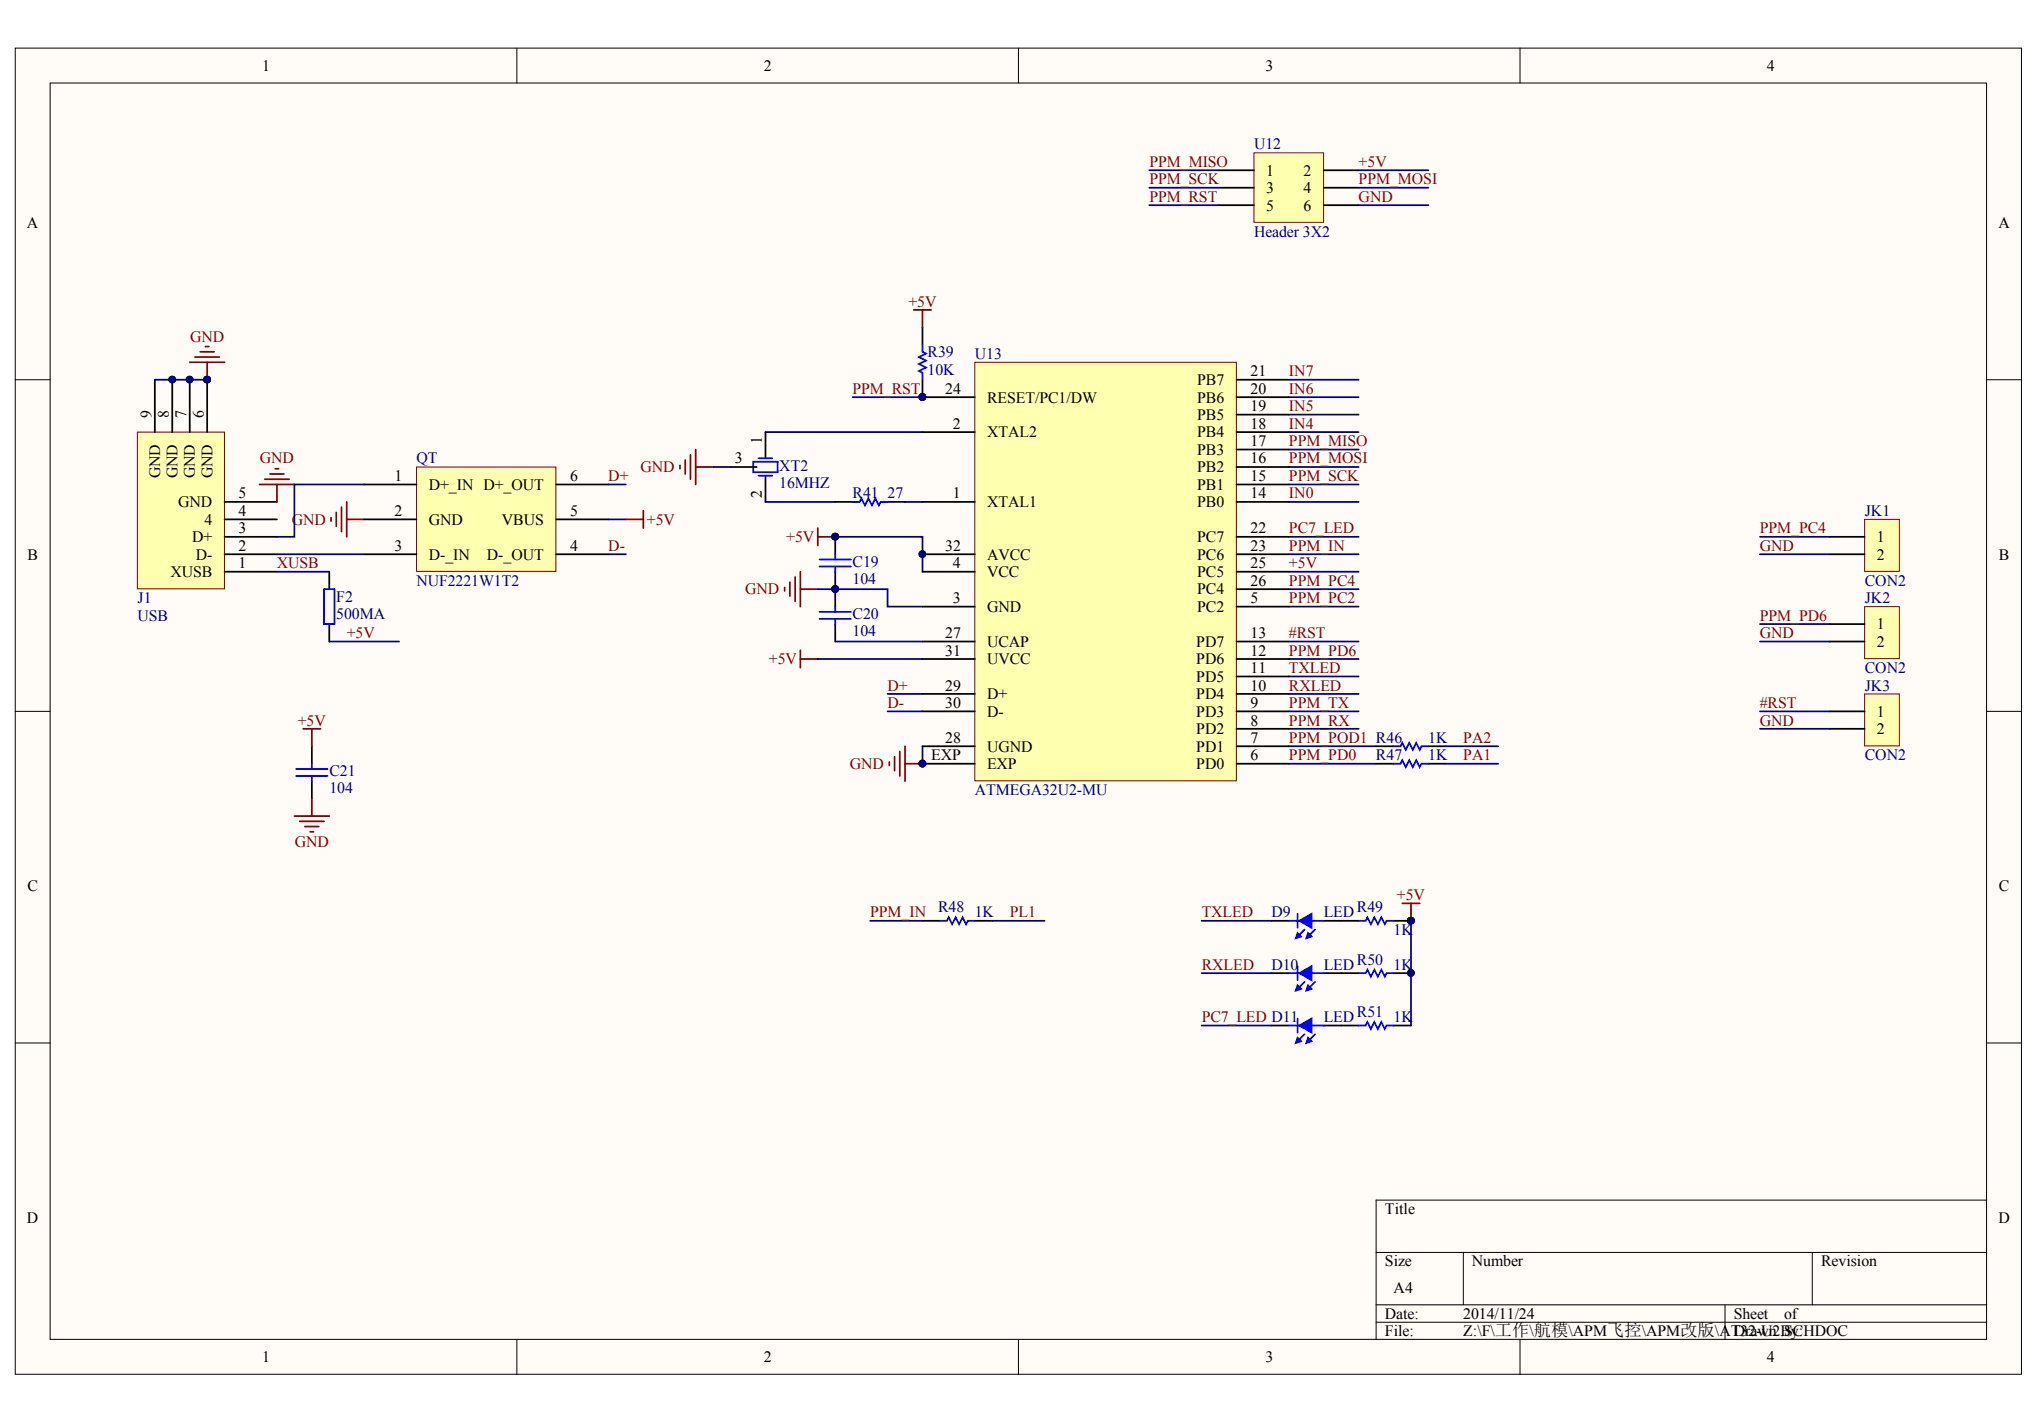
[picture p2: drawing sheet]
<svg xmlns="http://www.w3.org/2000/svg" width="288mm" height="201mm" viewBox="0 0 288 201" stroke-linecap="round" stroke-linejoin="round" font-family="sans-serif">
<defs><g id="words">
<g font-size="2.2">
<text x="37" y="10">1</text>
<text x="107.8" y="10">2</text>
<text x="178.6" y="10">3</text>
<text x="249.3" y="10">4</text>
<text x="178.7" y="24.8">1</text>
<text x="178.7" y="27.2">3</text>
<text x="178.7" y="29.7">5</text>
<text x="184" y="24.8">2</text>
<text x="184" y="27.2">4</text>
<text x="184" y="29.7">6</text>
<text x="3.8" y="32.2">A</text>
<text x="282" y="32.2">A</text>
<text x="176.4" y="53.1">21</text>
<text x="21.4" y="59" transform="rotate(-90 21.4 59)">9</text>
<text x="23.8" y="59" transform="rotate(-90 23.8 59)">8</text>
<text x="26.3" y="59" transform="rotate(-90 26.3 59)">7</text>
<text x="28.8" y="59" transform="rotate(-90 28.8 59)">6</text>
<text x="133.4" y="55.6">24</text>
<text x="139.3" y="56.8">RESET/PC1/DW</text>
<text x="168.9" y="59.2">PB5</text>
<text x="168.9" y="56.8">PB6</text>
<text x="168.9" y="54.4">PB7</text>
<text x="176.4" y="58">19</text>
<text x="176.4" y="55.6">20</text>
<text x="103.7" y="65.4">3</text>
<text x="107.5" y="62.7" transform="rotate(-90 107.5 62.7)">1</text>
<text x="134.5" y="60.5">2</text>
<text x="139.3" y="61.7">XTAL2</text>
<text x="168.9" y="64.2">PB3</text>
<text x="168.9" y="61.7">PB4</text>
<text x="176.4" y="65.4">16</text>
<text x="176.4" y="63">17</text>
<text x="176.4" y="60.5">18</text>
<text x="22.6" y="67.5" transform="rotate(-90 22.6 67.5)">GND</text>
<text x="25.1" y="67.5" transform="rotate(-90 25.1 67.5)">GND</text>
<text x="25.1" y="71.6">GND</text>
<text x="27.5" y="67.5" transform="rotate(-90 27.5 67.5)">GND</text>
<text x="30" y="67.5" transform="rotate(-90 30 67.5)">GND</text>
<text x="33.7" y="70.3">5</text>
<text x="55.7" y="67.9">1</text>
<text x="60.5" y="69.1">D+_IN D+_OUT</text>
<text x="80.4" y="67.9">6</text>
<text x="107.5" y="70.2" transform="rotate(-90 107.5 70.2)">2</text>
<text x="134.5" y="70.3">1</text>
<text x="139.3" y="71.6">XTAL1</text>
<text x="168.9" y="71.6">PB0</text>
<text x="168.9" y="69.1">PB1</text>
<text x="168.9" y="66.7">PB2</text>
<text x="176.4" y="70.3">14</text>
<text x="176.4" y="67.9">15</text>
<text x="27.1" y="76.5">D+</text>
<text x="28.9" y="74">4</text>
<text x="33.7" y="77.7">2</text>
<text x="33.7" y="75.3">3</text>
<text x="33.7" y="72.8">4</text>
<text x="55.7" y="72.8">2</text>
<text x="55.7" y="77.7">3</text>
<text x="60.5" y="74">GND</text>
<text x="70.8" y="74">VBUS</text>
<text x="80.4" y="77.7">4</text>
<text x="80.4" y="72.8">5</text>
<text x="133.4" y="77.7">32</text>
<text x="168.9" y="76.5">PC7</text>
<text x="176.4" y="77.7">23</text>
<text x="176.4" y="75.3">22</text>
<text x="264.8" y="76.5">1</text>
<text x="3.9" y="79">B</text>
<text x="24" y="81.4">XUSB</text>
<text x="27.6" y="79">D-</text>
<text x="33.7" y="80.2">1</text>
<text x="60.5" y="79">D-_IN</text>
<text x="68.7" y="79">D-_OUT</text>
<text x="134.5" y="80.2">4</text>
<text x="139.3" y="79">AVCC</text>
<text x="139.3" y="81.4">VCC</text>
<text x="168.9" y="83.9">PC4</text>
<text x="168.9" y="81.4">PC5</text>
<text x="168.9" y="79">PC6</text>
<text x="176.4" y="82.6">26</text>
<text x="176.4" y="80.2">25</text>
<text x="264.8" y="79">2</text>
<text x="282.1" y="79">B</text>
<text x="134.5" y="85.1">3</text>
<text x="139.3" y="86.4">GND</text>
<text x="168.9" y="86.4">PC2</text>
<text x="176.4" y="85.1">5</text>
<text x="264.8" y="88.8">1</text>
<text x="133.4" y="90">27</text>
<text x="133.4" y="92.5">31</text>
<text x="139.3" y="91.3">UCAP</text>
<text x="139.3" y="93.7">UVCC</text>
<text x="168.8" y="93.7">PD6</text>
<text x="168.8" y="91.3">PD7</text>
<text x="176.4" y="95">11</text>
<text x="176.4" y="92.5">12</text>
<text x="176.4" y="90">13</text>
<text x="264.8" y="91.3">2</text>
<text x="133.4" y="97.4">29</text>
<text x="133.4" y="99.9">30</text>
<text x="139.3" y="98.7">D+</text>
<text x="139.3" y="101.1">D-</text>
<text x="168.8" y="101.1">PD3</text>
<text x="168.8" y="98.7">PD4</text>
<text x="168.8" y="96.2">PD5</text>
<text x="176.4" y="99.9">9</text>
<text x="176.4" y="97.4">10</text>
<text x="264.8" y="101.1">1</text>
<text x="131.4" y="107.3">EXP</text>
<text x="133.4" y="104.8">28</text>
<text x="139.3" y="106.1">UGND</text>
<text x="168.8" y="106.1">PD1</text>
<text x="168.8" y="103.6">PD2</text>
<text x="176.4" y="107.3">6</text>
<text x="176.4" y="104.8">7</text>
<text x="176.4" y="102.4">8</text>
<text x="264.8" y="103.6">2</text>
<text x="139.3" y="108.5">EXP</text>
<text x="168.8" y="108.5">PD0</text>
<text x="3.9" y="125.7">C</text>
<text x="282.1" y="125.7">C</text>
<text x="3.8" y="172.6">D</text>
<text x="195.4" y="171.3">Title</text>
<text x="282" y="172.6">D</text>
<text x="195.4" y="178.7">Size</text>
<text x="207.7" y="178.7">Number</text>
<text x="257" y="178.7">Revision</text>
<text x="196.7" y="182.4">A4</text>
<text x="195.4" y="186.1">Date:</text>
<text x="195.4" y="188.6">File:</text>
<text x="206.5" y="186.1">2014/11/24</text>
<text x="206.5" y="188.6">Z:\F\工作\航模\APM飞控\APM改版\AT32-U2.SCHDOC</text>
<text x="244.7" y="186.1">Sheet</text>
<text x="244.7" y="188.6">Drawn By:</text>
<text x="251.7" y="186.1">of</text>
<text x="37" y="192.2">1</text>
<text x="107.8" y="192.2">2</text>
<text x="178.6" y="192.2">3</text>
<text x="249.3" y="192.2">4</text>
</g>
<g font-size="2.2" fill="#800000">
<text x="162.2" y="23.6">PPM_MISO</text>
<text x="191.7" y="23.6">+5V</text>
<text x="162.2" y="26">PPM_SCK</text>
<text x="162.2" y="28.5">PPM_RST</text>
<text x="191.7" y="26">PPM_MOSI</text>
<text x="191.7" y="28.5">GND</text>
<text x="128.2" y="43.3">+5V</text>
<text x="26.8" y="48.2">GND</text>
<text x="181.9" y="53.1">IN7</text>
<text x="120.3" y="55.6">PPM_RST</text>
<text x="181.9" y="58">IN5</text>
<text x="181.9" y="55.6">IN6</text>
<text x="36.7" y="65.4">GND</text>
<text x="181.9" y="65.4">PPM_MOSI</text>
<text x="181.9" y="63">PPM_MISO</text>
<text x="181.9" y="60.5">IN4</text>
<text x="85.8" y="67.9">D+</text>
<text x="90.4" y="66.7">GND</text>
<text x="181.9" y="70.3">IN0</text>
<text x="181.9" y="67.9">PPM_SCK</text>
<text x="41.2" y="74">GND</text>
<text x="85.8" y="77.7">D-</text>
<text x="91.3" y="74">+5V</text>
<text x="110.9" y="76.5">+5V</text>
<text x="181.9" y="75.3">PC7_LED</text>
<text x="181.9" y="77.7">PPM_IN</text>
<text x="248.3" y="77.7">GND</text>
<text x="248.3" y="75.3">PPM_PC4</text>
<text x="39.1" y="80.2">XUSB</text>
<text x="105.2" y="83.9">GND</text>
<text x="181.9" y="82.6">PPM_PC4</text>
<text x="181.9" y="80.2">+5V</text>
<text x="181.9" y="85.1">PPM_PC2</text>
<text x="248.3" y="87.6">PPM_PD6</text>
<text x="48.9" y="90">+5V</text>
<text x="108.5" y="93.7">+5V</text>
<text x="181.9" y="95">TXLED</text>
<text x="181.9" y="92.5">PPM_PD6</text>
<text x="181.9" y="90">#RST</text>
<text x="248.3" y="90">GND</text>
<text x="125.2" y="97.4">D+</text>
<text x="125.2" y="99.9">D-</text>
<text x="181.9" y="99.9">PPM_TX</text>
<text x="181.9" y="97.4">RXLED</text>
<text x="248.3" y="99.9">#RST</text>
<text x="42" y="102.4">+5V</text>
<text x="181.9" y="107.3">PPM_PD0</text>
<text x="181.9" y="104.8">PPM_POD1 R46</text>
<text x="181.9" y="102.4">PPM_RX</text>
<text x="206.5" y="104.8">PA2</text>
<text x="206.5" y="107.3">PA1</text>
<text x="248.3" y="102.4">GND</text>
<text x="119.9" y="108.5">GND</text>
<text x="41.6" y="119.6">GND</text>
<text x="122.8" y="129.5">PPM_IN</text>
<text x="142.5" y="129.5">PL1</text>
<text x="169.6" y="129.5">TXLED</text>
<text x="197.1" y="127">+5V</text>
<text x="169.6" y="136.8">RXLED</text>
<text x="169.6" y="144.2">PC7_LED D11</text>
</g>
<g font-size="2.2" fill="#000080">
<text x="177" y="21.1">U12</text>
<text x="177" y="33.4">Header 3X2</text>
<text x="130.9" y="50.4">R39</text>
<text x="130.9" y="52.9">10K</text>
<text x="137.6" y="50.6">U13</text>
<text x="58.8" y="65.4">QT</text>
<text x="110" y="66.4">XT2</text>
<text x="110" y="68.9">16MHZ</text>
<text x="120.3" y="70.3">R41</text>
<text x="125.2" y="70.3">27</text>
<text x="263.1" y="72.8">JK1</text>
<text x="58.8" y="82.6">NUF2221W1T2</text>
<text x="120.3" y="79.9">C19</text>
<text x="120.3" y="82.4">104</text>
<text x="263.1" y="82.6">CON2</text>
<text x="19.4" y="85.1">J1</text>
<text x="19.4" y="87.6">USB</text>
<text x="47.5" y="84.9">F2</text>
<text x="47.5" y="87.3">500MA</text>
<text x="120.3" y="87.3">C20</text>
<text x="120.3" y="89.8">104</text>
<text x="263.1" y="85.1">JK2</text>
<text x="263.1" y="95">CON2</text>
<text x="263.1" y="97.4">JK3</text>
<text x="194.2" y="107.3">R47</text>
<text x="201.5" y="107.3">1K</text>
<text x="201.5" y="104.8">1K</text>
<text x="263.1" y="107.3">CON2</text>
<text x="46.5" y="109.5">C21</text>
<text x="46.5" y="112">104</text>
<text x="137.6" y="112.2">ATMEGA32U2-MU</text>
<text x="132.4" y="128.7">R48</text>
<text x="137.6" y="129.5">1K</text>
<text x="179.4" y="129.5">D9</text>
<text x="186.8" y="129.5">LED</text>
<text x="191.5" y="128.7">R49</text>
<text x="196.7" y="131.9">1K</text>
<text x="179.4" y="136.8">D10</text>
<text x="186.8" y="136.8">LED</text>
<text x="191.5" y="136.1">R50</text>
<text x="196.7" y="136.8">1K</text>
<text x="191.5" y="143.5">R51</text>
<text x="186.8" y="144.2">LED</text>
<text x="196.7" y="144.2">1K</text>
</g>
</g></defs>
<g fill="#fffcf8" stroke="#000" stroke-width=".14">
<path d="M2.2 6.8h283.1v187.1h-283.1z"/>
<path d="M7.1 11.7h273.2v177.3h-273.2z"/>
</g>
<g fill="none" stroke="#000" stroke-width=".14">
<path d="M72.9 6.8v4.9M143.7 6.8v4.9M214.5 6.8v4.9M2.2 53.6h4.9M280.4 53.6h4.9M2.2 100.4h4.9M280.4 100.4h4.9M2.2 147.2h4.9M280.4 147.2h4.9M194.2 176.7h86.2M206.5 176.7v7.4M255.7 176.7v7.4"/>
<path d="M280.4 169.3h-86.2v19.7M72.9 189v5M143.7 189v5M194.2 184.1h86.2M194.2 186.6h86.2M214.5 189v5M243.4 184.1v4.9"/>
</g>
<path d="M19.4 61h12.3v22.1h-12.3z" fill="#ffffb0" stroke="#800000" stroke-width=".14"/>
<g fill="none" stroke="#000" stroke-width=".25">
<path d="M21.8 53.6v7.4M24.3 53.6v7.4M26.8 53.6v7.4M29.2 53.6v7.4M130.2 46.2v2.5M130.2 53.6v2.4M31.7 78.2h7.4M31.7 75.8h7.4M31.7 73.3h7.4M31.7 70.8h7.4M117.9 70.8h2.4M117.9 75.8v2.4"/>
<path d="M125.2 70.8h2.5M31.7 80.7h7.4M46.5 80.7v2.4M46.5 88.1v2.4M117.9 80.7v4.9M117.9 88.1v2.4M44 105.3v2.5M44 110.2v2.5M194.2 107.8h2.4M194.2 105.3h2.4M201.6 107.8h2.4M201.6 105.3h2.4"/>
<path d="M130.2 129.9h2.4M137.6 129.9h2.4M179.4 129.9h2.5M179.4 137.3h2.5M186.8 129.9h4.9M186.8 137.3h4.9M196.6 129.9h2.5M196.6 137.3h2.5M179.4 144.7h2.5M186.8 144.7h4.9M196.6 144.7h2.5"/>
</g>
<g fill="#000080" stroke="#000080" stroke-width=".14">
<circle cx="29.2" cy="53.6" r=".47"/>
<circle cx="26.8" cy="53.6" r=".47"/>
<circle cx="24.3" cy="53.6" r=".47"/>
<circle cx="130.2" cy="56" r=".47"/>
<circle cx="117.9" cy="75.7" r=".47"/>
<circle cx="117.9" cy="83.1" r=".47"/>
<circle cx="130.2" cy="107.7" r=".47"/>
<circle cx="199.1" cy="129.9" r=".47"/>
<circle cx="199.1" cy="137.3" r=".47"/>
</g>
<g fill="none" stroke="#800000" stroke-width=".25">
<path d="M26.8 51.1h4.9M27.5 50.4h3.5M28.2 49.6h2M29 48.9h.5M29.2 51.1v2.5M128.9 43.7h2.5M130.2 43.7v2.5M36.6 68.4h4.9M37.4 67.6h3.4M38.1 66.9h2M38.8 66.1h.5M39.1 68.4v2.4"/>
<path d="M46.7 73v.5M47.5 72.3v2M48.2 71.6v3.4M48.9 70.8v5M48.9 73.3h2.5M96 65.7v.4M96.7 64.9v2M97.4 64.2v3.4M98.2 63.4v5M98.2 65.9h2.4M115.4 74.5v2.5M115.4 75.8h2.5"/>
<path d="M110.7 82.9v.5M111.5 82.2v1.9M112.2 81.4v3.5M112.9 80.7v4.9M112.9 91.8v2.4M112.9 83.1h2.5M112.9 93h2.5M41.5 115.2h5M42.3 115.9h3.4M42.8 102.8h2.4M43 116.6h2M43.8 117.4h.5"/>
<path d="M44 102.8v2.5M44 112.7v2.5M125.5 107.5v.5M126.2 106.8v2M127 106v3.5M127.7 105.3v4.9M127.7 107.8h2.5M197.9 127.5h2.4M199.1 127.5v2.4"/>
</g>
<g fill="none" stroke="#000080" stroke-width=".25">
<path d="M21.8 53.6h7.4M120.3 56h9.9M181.9 53.6h9.8M181.9 56h9.8M181.9 58.5h9.8M108 70.8h9.9M108 61h22.2M117.9 75.8h12.3v4.9M127.7 70.8h2.5M181.9 70.8h9.8M181.9 61h9.8M181.9 78.2h9.8"/>
<path d="M181.9 75.8h9.8M181.9 68.4h9.8M181.9 65.9h9.8M181.9 63.4h9.8M39.1 80.7h7.4M46.5 90.5h9.8M115.4 83.1h9.8v2.5h5M115.4 93h14.8M117.9 90.5h12.3M125.2 97.9h5M181.9 80.7h9.8M181.9 97.9h9.8"/>
<path d="M181.9 90.5h9.8M181.9 93h9.8M181.9 95.5h9.8M181.9 85.6h9.8M181.9 83.1h9.8M181.9 107.8h12.3M181.9 105.3h12.3M181.9 102.8h9.8M181.9 100.4h9.8M204 107.8h7.4M204 105.3h7.4M122.8 129.9h7.4"/>
<path d="M140 129.9h7.4M169.6 129.9h9.8M169.6 137.3h9.8M199.1 129.9v14.8M169.6 144.7h9.8"/>
</g>
<g fill="none" stroke="#00f" stroke-width=".25">
<path d="M130.2 48.7v.9l.5 .3-1 .5 1 .5-1 .5 1 .5-1 .5 .5 .2v1M115.6 79h4.5M115.6 79.9h4.5M117.9 78.2v.8M117.9 79.9v.8M120.3 70.8h1l.3-.5 .4 1 .5-1 .5 1 .5-1 .5 1 .3-.5h.9M45.7 83.1h1.5v5h-1.5zM115.6 87.3h4.5M115.6 86.3h4.5M117.9 85.6v.7M117.9 87.3v.8M41.8 109.5h4.4"/>
<path d="M41.8 108.5h4.4M44 107.8v.7M44 109.5v.7M196.6 107.8h1l.3-.5 .5 1 .5-1 .5 1 .4-1 .5 1 .3-.5h1M196.6 105.3h1l.3-.5 .5 1 .5-1 .5 1 .4-1 .5 1 .3-.5h1M132.6 129.9h1l.3-.5 .5 1 .5-1 .4 1 .5-1 .5 1 .3-.5h1M181.9 129.9h4.9M181.9 137.3h4.9M183.1 129v1.9M183.1 136.3v2M184.1 131.2l-.7 .7M184.1 138.6l-.7 .7"/>
<path d="M185.6 131.2l-.8 .7M185.6 138.6l-.8 .7M191.7 129.9h1l.3-.5 .4 1 .5-1 .5 1 .5-1 .5 1 .3-.5h.9M191.7 137.3h1l.3-.5 .4 1 .5-1 .5 1 .5-1 .5 1 .3-.5h.9M181.9 144.7h4.9M183.1 143.7v2M184.1 145.9l-.7 .8M185.6 145.9l-.8 .8M191.7 144.7h1l.3-.5 .4 1 .5-1 .5 1 .5-1 .5 1 .3-.5h.9"/>
</g>
<g fill="#00f" stroke="#00f" stroke-width=".25">
<path d="M183.4 129.9l1.7-.9v1.9z"/>
<path d="M183.1 131.7l.5 .5-.7 .2z"/>
<path d="M184.6 131.7l.5 .5-.8 .2z"/>
<path d="M183.4 137.3l1.7-1v2z"/>
<path d="M183.1 139l.5 .5-.7 .3z"/>
<path d="M184.6 139l.5 .5-.8 .3z"/>
<path d="M183.4 144.7l1.7-1v2z"/>
<path d="M183.1 146.4l.5 .5-.7 .3z"/>
<path d="M184.6 146.4l.5 .5-.8 .3z"/>
</g>
<path d="M176.9 21.6h9.9v9.8h-9.9z" fill="#ffffb0" stroke="#800000" stroke-width=".14"/>
<path d="M172 24h4.9M172 26.5h4.9M172 29h4.9M186.8 24h4.9M186.8 26.5h4.9M186.8 29h4.9" fill="none" stroke="#000" stroke-width=".25"/>
<path d="M162.2 24h9.8M162.2 26.5h9.8M162.2 29h9.8M191.7 24h9.9M191.7 26.5h9.9M191.7 29h9.9M100.6 65.9h2.5M125.2 100.4h5M130.2 105.3v2.5" fill="none" stroke="#000080" stroke-width=".25"/>
<circle cx="130.2" cy="107.7" r=".47" fill="#000080" stroke="#000080" stroke-width=".14"/>
<path d="M137.6 51.1h36.9v59.1h-36.9z" fill="#ffffb0" stroke="#800000" stroke-width=".14"/>
<g fill="none" stroke="#000" stroke-width=".25">
<path d="M130.2 56h7.4M174.5 56h7.4M174.5 58.5h7.4M174.5 53.6h7.4M130.2 70.8h7.4M130.2 61h7.4M130.2 78.2h7.4M174.5 70.8h7.4M174.5 61h7.4M174.5 78.2h7.4M174.5 75.8h7.4M174.5 68.4h7.4"/>
<path d="M174.5 65.9h7.4M174.5 63.4h7.4M130.2 80.7h7.4M130.2 85.6h7.4M130.2 90.5h7.4M130.2 93h7.4M130.2 97.9h7.4M174.5 80.7h7.4M174.5 85.6h7.4M174.5 90.5h7.4M174.5 93h7.4M174.5 97.9h7.4"/>
<path d="M174.5 95.5h7.4M174.5 83.1h7.4M130.2 105.3h7.4M130.2 100.4h7.4M130.2 107.8h7.4M174.5 105.3h7.4M174.5 100.4h7.4M174.5 107.8h7.4M174.5 102.8h7.4"/>
</g>
<g fill="#000080" stroke="#000080" stroke-width=".14">
<circle cx="130.2" cy="56" r=".47"/>
<circle cx="130.2" cy="78.2" r=".47"/>
<circle cx="130.2" cy="107.7" r=".47"/>
</g>
<path d="M263.1 73.3h4.9v7.3h-4.9z" fill="#ffffb0" stroke="#800000" stroke-width=".14"/>
<path d="M258.2 75.8h4.9M258.2 78.2h4.9" fill="none" stroke="#000" stroke-width=".25"/>
<path d="M263.1 85.6h4.9v7.3h-4.9z" fill="#ffffb0" stroke="#800000" stroke-width=".14"/>
<path d="M258.2 88.1h4.9M258.2 90.5h4.9" fill="none" stroke="#000" stroke-width=".25"/>
<path d="M263.1 97.9h4.9v7.4h-4.9z" fill="#ffffb0" stroke="#800000" stroke-width=".14"/>
<path d="M103.1 65.9h3.7M108 61v3.7M108 67.1v3.7M258.2 100.4h4.9M258.2 102.8h4.9" fill="none" stroke="#000" stroke-width=".25"/>
<path d="M248.3 75.8h9.9M248.3 78.2h9.9M248.3 88.1h9.9M248.3 90.5h9.9M248.3 100.4h9.9M248.3 102.8h9.9" fill="none" stroke="#000080" stroke-width=".25"/>
<path d="M106.3 65.2h3.4v1.4h-3.4zM107 67.1h2M107 64.7h2" fill="none" stroke="#00f" stroke-width=".25"/>
<path d="M58.8 65.9h19.6v14.7h-19.6z" fill="#ffffb0" stroke="#800000" stroke-width=".14"/>
<path d="M51.4 68.4h7.4M51.4 73.3h7.4M51.4 78.2h7.4M78.5 68.4h7.4M78.5 73.3h7.4M78.5 78.2h7.4" fill="none" stroke="#000" stroke-width=".25"/>
<path d="M39.1 78.2h12.3M51.4 68.4h-9.9v7.4h-2.4M85.9 78.2h2.4M85.9 73.3h2.4M85.9 68.4h2.4" fill="none" stroke="#000080" stroke-width=".25"/>
<path d="M88.3 73.3h2.5M90.8 72.1v2.4" fill="none" stroke="#800000" stroke-width=".25"/>
<use href="#words"/>
</svg>
